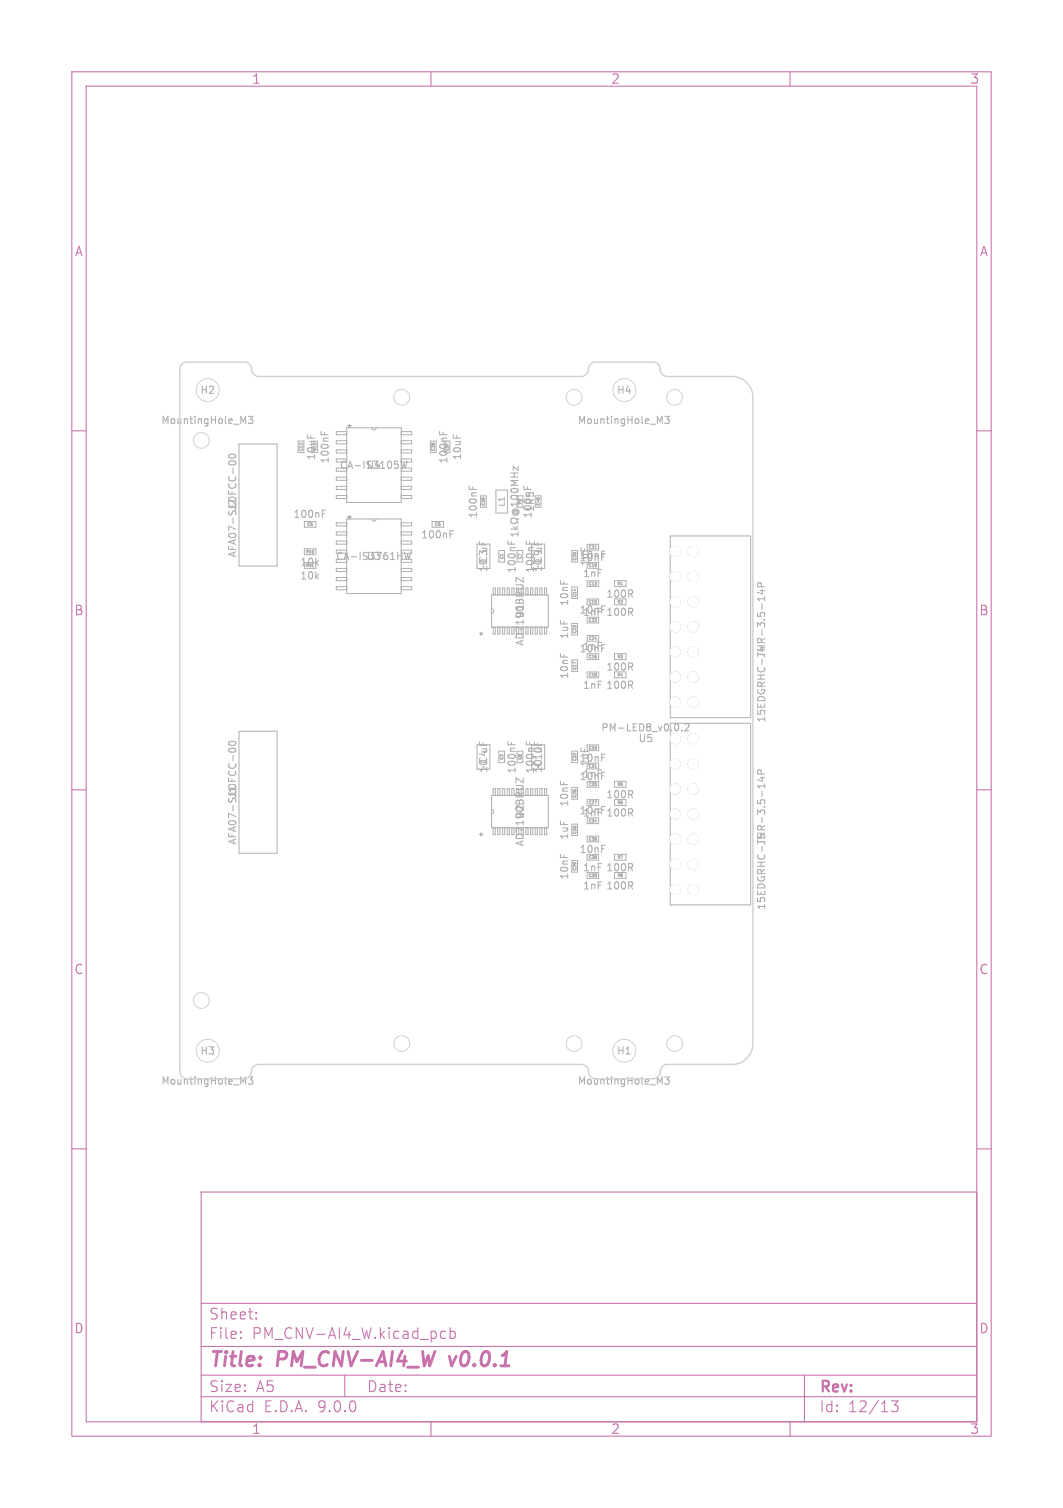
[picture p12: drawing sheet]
<svg xmlns="http://www.w3.org/2000/svg" width="148mm" height="210mm" viewBox="0 0 148 210" stroke-linecap="round" stroke-linejoin="round" font-family="sans-serif">
<defs><g id="words">
<g font-size="2.8" fill="#c872ab">
<text x="29" y="190.9">Title:</text>
<text x="38.7" y="190.9">PM_CNV-AI4_W</text>
<text x="63.5" y="190.9">v0.0.1</text>
</g>
<g font-size="2.1" fill="#c872ab">
<text x="29" y="184">Sheet:</text>
<text x="29" y="186.7">File:</text>
<text x="35.1" y="186.7">PM_CNV-AI4_W.kicad_pcb</text>
<text x="29" y="196.9">KiCad</text>
<text x="29" y="194.1">Size:</text>
<text x="35.7" y="194.1">A5</text>
<text x="36.7" y="196.9">E.D.A.</text>
<text x="44.3" y="196.9">9.0.0</text>
<text x="51" y="194.1">Date:</text>
<text x="114" y="194.3">Rev:</text>
<text x="114" y="196.9">Id:</text>
<text x="118.1" y="196.9">12/13</text>
</g>
<g font-size="1.8" fill="#c872ab">
<text x="35" y="11.9">1</text>
<text x="85" y="11.9">2</text>
<text x="135" y="11.9">3</text>
<text x="10.3" y="35.9">A</text>
<text x="136.4" y="35.9">A</text>
<text x="10.3" y="85.9">B</text>
<text x="136.3" y="85.9">B</text>
<text x="10.3" y="135.9">C</text>
<text x="136.3" y="135.9">C</text>
<text x="10.3" y="185.9">D</text>
<text x="136.3" y="185.9">D</text>
<text x="35" y="199.9">1</text>
<text x="85" y="199.9">2</text>
<text x="135" y="199.9">3</text>
</g>
<g font-size="1.4" fill="#afafaf">
<text x="22.4" y="59.3">MountingHole_M3</text>
<text x="27.8" y="55.1">H2</text>
<text x="80.4" y="59.3">MountingHole_M3</text>
<text x="85.8" y="55.1">H4</text>
<text x="44.1" y="64.2" transform="rotate(-90 44.1 64.2)">10uF</text>
<text x="46" y="64.7" transform="rotate(-90 46 64.7)">100nF</text>
<text x="47.2" y="65.5">CA-IS3105W</text>
<text x="48.1" y="60.4">*</text>
<text x="50.9" y="65.5">U4</text>
<text x="62.5" y="64.7" transform="rotate(-90 62.5 64.7)">100nF</text>
<text x="64.4" y="64.2" transform="rotate(-90 64.4 64.2)">10uF</text>
<text x="33.1" y="71.3" transform="rotate(-90 33.1 71.3)">J2</text>
<text x="74.5" y="71.4" transform="rotate(-90 74.5 71.4)">1R5</text>
<text x="33.1" y="77.7" transform="rotate(-90 33.1 77.7)">AFA07-S10FCC-00</text>
<text x="40.7" y="72.3">100nF</text>
<text x="48.1" y="73.1">*</text>
<text x="58.5" y="75.2">100nF</text>
<text x="66.6" y="72.3" transform="rotate(-90 66.6 72.3)">100nF</text>
<text x="74.2" y="72.3" transform="rotate(-90 74.2 72.3)">100nF</text>
<text x="41.7" y="79">10k</text>
<text x="41.7" y="80.9">10k</text>
<text x="46.7" y="78.2">CA-IS3761HW</text>
<text x="50.9" y="78.2">U3</text>
<text x="68" y="79.8" transform="rotate(-90 68 79.8)">10C3uF</text>
<text x="72" y="79.9" transform="rotate(-90 72 79.9)">100nF</text>
<text x="74.5" y="79.9" transform="rotate(-90 74.5 79.9)">100nF</text>
<text x="75.7" y="79.8" transform="rotate(-90 75.7 79.8)">10C9uF</text>
<text x="80.6" y="78">10nF</text>
<text x="81.1" y="80.6">1nF</text>
<text x="82.2" y="79" transform="rotate(-90 82.2 79)">1uF</text>
<text x="84.3" y="83.4">100R</text>
<text x="68" y="88.8" transform="rotate(-90 68 88.8)">*</text>
<text x="73.1" y="86.2" transform="rotate(-90 73.1 86.2)">U1</text>
<text x="79.3" y="89.1" transform="rotate(-90 79.3 89.1)">1uF</text>
<text x="79.3" y="84.5" transform="rotate(-90 79.3 84.5)">10nF</text>
<text x="80.6" y="85.7">10nF 100R</text>
<text x="81.1" y="86">1nF</text>
<text x="73.1" y="90" transform="rotate(-90 73.1 90)">AD7190BRUZ</text>
<text x="79.3" y="94.7" transform="rotate(-90 79.3 94.7)">10nF</text>
<text x="81.1" y="90.7">1nF</text>
<text x="84.3" y="93.6">100R</text>
<text x="106.7" y="91.8" transform="rotate(-90 106.7 91.8)">J4</text>
<text x="81.1" y="96.1">1nF 100R</text>
<text x="106.7" y="100.7" transform="rotate(-90 106.7 100.7)">15EDGRHC-THR-3.5-14P</text>
<text x="68" y="107.7" transform="rotate(-90 68 107.7)">10C4uF</text>
<text x="72" y="107.8" transform="rotate(-90 72 107.8)">100nF</text>
<text x="74.5" y="107.8" transform="rotate(-90 74.5 107.8)">100nF</text>
<text x="75.7" y="107.7" transform="rotate(-90 75.7 107.7)">10</text>
<text x="75.7" y="107" transform="rotate(-90 75.7 107)">C10uF</text>
<text x="80.6" y="106.3">10nF</text>
<text x="82.2" y="106.9" transform="rotate(-90 82.2 106.9)">1uF</text>
<text x="83.6" y="102.1">PM-LED8_v0.0.2</text>
<text x="88.8" y="103.6">U5</text>
<text x="33.1" y="111.3" transform="rotate(-90 33.1 111.3)">J1</text>
<text x="79.3" y="112.4" transform="rotate(-90 79.3 112.4)">10nF</text>
<text x="80.6" y="113.6">10nF 100R</text>
<text x="81.1" y="108.5">1nF</text>
<text x="81.1" y="113.9">1nF</text>
<text x="84.3" y="111.4">100R</text>
<text x="33.1" y="117.7" transform="rotate(-90 33.1 117.7)">AFA07-S10FCC-00</text>
<text x="68" y="116.7" transform="rotate(-90 68 116.7)">*</text>
<text x="73.1" y="118" transform="rotate(-90 73.1 118)">AD7190BRUZ</text>
<text x="73.1" y="114.2" transform="rotate(-90 73.1 114.2)">U2</text>
<text x="79.3" y="117.1" transform="rotate(-90 79.3 117.1)">1uF</text>
<text x="80.6" y="119">10nF</text>
<text x="106.7" y="117.9" transform="rotate(-90 106.7 117.9)">J5</text>
<text x="79.3" y="122.6" transform="rotate(-90 79.3 122.6)">10nF</text>
<text x="81.1" y="121.5">1nF 100R</text>
<text x="81.1" y="124.1">1nF 100R</text>
<text x="106.7" y="126.8" transform="rotate(-90 106.7 126.8)">15EDGRHC-THR-3.5-14P</text>
<text x="27.8" y="147.1">H3</text>
<text x="85.8" y="147.1">H1</text>
<text x="22.4" y="151.3">MountingHole_M3</text>
<text x="80.4" y="151.3">MountingHole_M3</text>
</g>
<text font-size="1.1" fill="#afafaf" x="70.4" y="70.7" transform="rotate(-90 70.4 70.7)">L1</text>
<g font-size=".6" fill="#afafaf">
<text x="42.2" y="62.9" transform="rotate(-90 42.2 62.9)">C12</text>
<text x="44.1" y="62.9" transform="rotate(-90 44.1 62.9)">C11</text>
<text x="60.6" y="62.9" transform="rotate(-90 60.6 62.9)">C38</text>
<text x="62.5" y="62.9" transform="rotate(-90 62.5 62.9)">C37</text>
<text x="67.6" y="70.5" transform="rotate(-90 67.6 70.5)">C39</text>
<text x="72.7" y="70.3" transform="rotate(-90 72.7 70.3)">R9</text>
<text x="75.2" y="70.5" transform="rotate(-90 75.2 70.5)">C40</text>
<text x="42.5" y="77.1">R10</text>
<text x="42.7" y="73.3">C5</text>
<text x="60.5" y="73.3">C6</text>
<text x="70.1" y="77.9" transform="rotate(-90 70.1 77.9)">C1</text>
<text x="72.7" y="77.9" transform="rotate(-90 72.7 77.9)">C7</text>
<text x="81.9" y="76.5">C21</text>
<text x="42.5" y="79">R11</text>
<text x="80.3" y="83.2" transform="rotate(-90 80.3 83.2)">C14</text>
<text x="80.3" y="78.1" transform="rotate(-90 80.3 78.1)">C20</text>
<text x="81.9" y="81.6">C13</text>
<text x="81.9" y="79">C19</text>
<text x="85.9" y="81.6">R1</text>
<text x="80.3" y="88.3" transform="rotate(-90 80.3 88.3)">C23</text>
<text x="81.9" y="84.1">C15</text>
<text x="81.9" y="86.7">C22</text>
<text x="81.9" y="89.2">C24</text>
<text x="85.9" y="84.1">R2</text>
<text x="80.3" y="93.3" transform="rotate(-90 80.3 93.3)">C17</text>
<text x="81.9" y="91.7">C16</text>
<text x="81.9" y="94.3">C18</text>
<text x="85.9" y="94.3">R4</text>
<text x="85.9" y="91.7">R3</text>
<text x="70.1" y="105.9" transform="rotate(-90 70.1 105.9)">C2</text>
<text x="72.7" y="105.9" transform="rotate(-90 72.7 105.9)">C8</text>
<text x="80.3" y="106" transform="rotate(-90 80.3 106)">C32</text>
<text x="81.9" y="104.4">C33</text>
<text x="81.9" y="107">C31</text>
<text x="80.3" y="111.1" transform="rotate(-90 80.3 111.1)">C26</text>
<text x="81.9" y="109.5">C25</text>
<text x="81.9" y="112.1">C27</text>
<text x="85.9" y="112.1">R6</text>
<text x="85.9" y="109.5">R5</text>
<text x="80.3" y="116.2" transform="rotate(-90 80.3 116.2)">C35</text>
<text x="81.9" y="117.1">C36</text>
<text x="81.9" y="114.6">C34</text>
<text x="81.9" y="119.7">C28</text>
<text x="85.9" y="119.7">R7</text>
<text x="80.3" y="121.3" transform="rotate(-90 80.3 121.3)">C29</text>
<text x="81.9" y="122.2">C30</text>
<text x="85.9" y="122.2">R8</text>
</g>
</g></defs>
<g fill="none" stroke="#c872ab" stroke-width=".15">
<path d="M10 10h128v190h-128zM12 12h124v186h-124zM60 10v2M110 10v2M10 60h2M136 60h2M10 110h2M136 110h2M10 160h2M28 166h108v32h-108zM136 160h2M28 194.5h108"/>
<path d="M28 191.5h108M28 187.5h108M28 181.5h108M33.5 186.3h.1l-.1 .1M33.5 186.3v.1M33.5 185.5v.1M33.5 185.5h.1l-.1 .1M35.7 183.6v.1M35.7 183.6h-.1l.1 .1M35.7 182.8v.1M35.7 182.8h-.1l.1 .1M48 191.5v3"/>
<path d="M60 198v2M61.4 186.3l.2 .1 .4-.1M62 185.5l-.4-.1-.2 .1M62.7 185.5l.4-.1 .3 .3v.4l-.2 .2-.1 .1-.4-.1M62.7 184.9v1.5M110 198v2M112 191.5v6.5M124.1 195.1h.9l-.5 .6a.41 .41 0 0 1 .5 .3v.3l-.1 .2-.6 .1-.2-.1"/>
</g>
<path d="M62.6 188.9l.3 1.3" fill="none" stroke="#c872ab" stroke-width=".4"/>
<g fill="none" stroke="#afafaf" stroke-width=".15">
<path d="M33.9 58.7l.3-.7v1M34.6 58h.6l-.3 .4 .2 .1v.4l-.1 .1-.4-.1M91.9 58.7l.3-.7v1M92.6 58h.6l-.3 .4 .2 .1v.4l-.1 .1-.4-.1M31.9 63.4a.59 .59 0 0 1 .9 .2 .57 .57 0 0 1-1-.1zM31.9 64.3a.59 .59 0 0 1 .9 .2 .57 .57 0 0 1-1-.1zM32.4 65.2v.7M42.8 60.5v.5M44.7 60.1v.4M44.9 71.5h.3M44.9 71h.4M45.2 60.2v.3"/>
<path d="M55.8 64.2l.2 1 .2-.7 .2 .7 .3-1M56.3 76.9l.3 1 .2-.7 .2 .7 .2-1M61.2 60.1v.4M61.7 60.2v.3M62.7 74.4h.3M62.7 73.9h.4M63.1 60.5v.5M65.3 67.7v.5M65.8 67.8v.4M70.7 75.3v.5M71.1 73.7h1M71.1 66.4h1"/>
<path d="M71.1 65.9h1M71.2 68.2a.59 .59 0 0 1 .9 .2 .57 .57 0 0 1-1-.1zM71.2 69.1a.59 .59 0 0 1 .9 .2 .57 .57 0 0 1-1-.1zM71.2 75.4v.4M71.5 73.3l.3 .4M71.6 71.1h.3M71.6 65.9v.5M71.6 71.1a.24 .24 0 0 0 0 .4 .24 .24 0 0 0 .4 0 .24 .24 0 0 0-.1-.4M72.1 65v.5l-.6-.5v.5M72.1 69.9v.6M72.1 72.2v.2h-.2a.43 .43 0 0 0-.5-.2 .43 .43 0 0 0-.2 .6 .46 .46 0 0 0 .7-.1h.2v.2M72.1 74.1v.6"/>
<path d="M72.1 74.4h-1l.3 .3M72.1 73.3l-.4 .3M72.1 71a.47 .47 0 0 1 0 .7 .47 .47 0 0 1-.7-.1 .47 .47 0 0 1 .2-.7h.3v.2M72.1 70.2h-1l.3 .3M72.1 66.9h-1l.7 .4-.7 .3h1M73 67.7v.5M73.3 75.3v.5M73.4 67.8v.4M73.8 75.4v.4M83.8 76.8h.4M83.8 77.1h.4M72.8 80.4v.7l-1-.7v.7"/>
<path d="M78 80.9v.4M78 91v.5M83.8 90.3h.3M83.8 89.8h.4M87.8 95.4l.3 .5M87.8 82.7l.3 .5M87.8 85.2l.3 .5M87.8 92.8l.3 .5M88.1 95v.3M88.1 82.3v.3M88.1 84.8v.3M88.1 92.4v.4"/>
<path d="M105.8 82.2h.7M106 81.7v-.5l-.2-.1-.2 .1-.1 .5h1M106.1 82.1v.6l-.7-.2M106.5 83.1v.6M106.5 83.4h-1l.3 .3M31.9 103.4a.59 .59 0 0 1 .9 .2 .57 .57 0 0 1-1-.1zM31.9 104.3a.54 .54 0 0 1 .9 .2 .57 .57 0 0 1-1-.1zM32.4 105.2v.7M70.7 103.2v.5M71.2 103.4v.3M72.8 108.3v.7l-1-.7v.7M73.3 103.2v.5"/>
<path d="M73.8 103.4v.3M78 108.8v.5M78 119v.4M83.8 105h.4M83.8 117.7h.4M83.8 108h.3M83.8 107.6h.4M87.8 113.2l.3 .4M87.8 110.6l.3 .5M88.1 110.2v.3M88.1 112.7v.4M94.9 101.7v.1"/>
<path d="M95.4 100.9l.3-.1 .2 .3-.6 .7h.6M105.8 108.3h.7M106 107.8v-.5l-.2-.1-.2 .1-.1 .5h1M106.1 108.2v.6l-.7-.2M106.5 109.2v.6M106.5 109.5h-1l.3 .3M87.8 123.3l.3 .5M87.8 120.8l.3 .5M88.1 120.4v.3M88.1 122.9v.3M33.9 150.7l.3-.7v1M34.6 150h.6l-.3 .4 .2 .1v.4l-.1 .1-.4-.1"/>
<path d="M91.9 150.7l.3-.7v1M92.6 150h.6l-.3 .4 .2 .1v.4l-.1 .1-.4-.1"/>
</g>
<g fill="none" stroke="#afafaf" stroke-width=".14">
<path d="M48.3 59.6h7.6v10.4h-7.6zM51.8 59.6l.1 .2 .2 .1 .2-.1 .1-.2M33.3 61.8h5.3v17h-5.3zM41.5 61.4h.8v1.6h-.8zM42.4 76.4h1.6v.8h-1.6zM42.4 72.6v.8h1.6v-.8M48.3 79.2h-1.5v.4h1.5M48.3 75.3h-1.5v.5h1.5M48.3 61.4h-1.5v.4h1.5M48.3 60.1h-1.5v.4h1.5M48.3 62.6h-1.5v.5h1.5M48.3 63.9h-1.5v.5"/>
<path d="M48.3 66.5h-1.5v.4h1.5M48.3 67.7h-1.5v.5h1.5M48.3 69h-1.5v.4h1.5M48.3 72.8h-1.5v.4h1.5M48.3 74.1h-1.5v.4h1.5M48.3 76.6h-1.5v.5M48.3 72.3h7.6v10.4h-7.6zM51.8 72.3l.1 .2 .2 .1 .2-.1 .1-.2M55.9 79.2h1.4v.4h-1.4M55.9 75.3h1.4v.5h-1.4M55.9 61.4h1.4v.4h-1.4M55.9 72.8h1.4v.4h-1.4"/>
<path d="M55.9 74.1h1.4v.4h-1.4M55.9 76.6h1.4v.5h-1.4M55.9 77.9h1.4v.4h-1.4M55.9 60.1h1.4v.4h-1.4M55.9 62.6h1.4v.5h-1.4M55.9 63.9h1.4v.5h-1.4M55.9 65.2h1.4v.4h-1.4M55.9 66.5h1.4v.4h-1.4M55.9 67.7h1.4v.5h-1.4M55.9 69h1.4v.4h-1.4M59.9 61.4h.8v1.6h-.8zM60.2 72.6h1.6v.8h-1.6z"/>
<path d="M66.4 75.8h1.8v3.4h-1.8zM66.9 69.1h.8v1.6h-.8M69 68.3h1.6v3.2h-1.6zM69.4 76.7h.8v1.6h-.8zM72 76.7h.8v1.6h-.8M72.8 69.1h-.8v1.6h.8M74 75.8h1.8v3.4h-1.8zM74.5 69.1h.8v1.6h-.8M80.4 76.7h-.8v1.6h.8M81.7 76.6v-.8h1.6v.8M82.8 76.4h.3M83.3 78.3v.8"/>
<path d="M93.3 74.6h11.2v25.3h-11.2zM48.3 81.7h-1.5v.4h1.5M48.3 80.4h-1.5v.5h1.5M55.9 81.7h1.4v.4h-1.4M55.9 80.4h1.4v.5h-1.4M68.4 84.8l.3 .1v.2v.2l-.3 .1M68.4 82.8h7.9v4.5h-7.9zM68.7 82.8v-.9h.3v.9M68.7 87.3v1h.3v-1M69.3 87.3v1h.3v-1M69.3 82.8v-.9h.3v.9M70 87.3v1h.3v-1"/>
<path d="M70 82.8v-.9h.3v.9M70.6 82.8v-.9h.3v.9M70.6 87.3v1h.3v-1M71.3 87.3v1h.3v-1M71.3 82.8v-.9h.3v.9M73.9 82.8v-.9h.3v.9M73.9 87.3v1h.3v-1M74.5 87.3v1h.3v-1M74.5 82.8v-.9h.3v.9M75.2 82.8v-.9h.3v.9M75.2 87.3v1h.3v-1M75.8 82.8v-.9h.3v.9"/>
<path d="M75.8 87.3v1h.3v-1M79.6 81.8h.8v1.6h-.8M79.6 86.8h.8v1.6h-.8M79.6 91.9h.8v1.6h-.8M81.7 80.9v.8h1.6v-.8M81.7 84.2v-.8h1.6v.8M81.7 86v.8h1.6v-.8M81.7 89.3v-.8h1.6v.8M81.7 91v.8h1.6v-.8M81.7 93.6h1.6v.8h-1.6zM85.6 80.9h1.6v.8h-1.6zM85.6 83.4v.8"/>
<path d="M85.6 91h1.6v.9h-1.6zM85.6 93.6v.8h1.6v-.8M87.2 83.4v.8M33.3 101.8h5.3v17h-5.3zM66.4 103.7h1.8v3.4h-1.8zM68.4 112.7l.3 .1v.2v.2l-.3 .1M68.4 110.8h7.9v4.5h-7.9zM68.7 110.8v-1h.3v1M68.7 115.3v.9h.3v-.9M69.3 115.3v.9h.3v-.9M69.3 110.8v-1h.3v1M69.4 104.6h.8v1.6h-.8z"/>
<path d="M70 115.3v.9h.3v-.9M70 110.8v-1h.3v1M70.6 115.3v.9h.3v-.9M70.6 110.8v-1h.3v1M71.3 115.3v.9h.3v-.9M71.3 110.8v-1h.3v1M72 104.6h.8v1.6h-.8M73.9 115.3v.9h.3v-.9M73.9 110.8v-1h.3v1M74 103.7h1.8v3.4h-1.8zM74.5 115.3v.9h.3v-.9M74.5 110.8v-1h.3v1"/>
<path d="M75.2 115.3v.9h.3v-.9M75.2 110.8v-1h.3v1M75.8 115.3v.9h.3v-.9M75.8 110.8v-1h.3v1M79.6 119.9h.8v1.6h-.8M79.6 104.6h.8v1.6h-.8zM79.6 109.7h.8v1.6h-.8M79.6 114.8h.8v1.6h-.8M81.7 103.7h1.6v.8h-1.6zM81.7 108.8v.8h1.6v-.8M81.7 112.2v-.8h1.6v.8M81.7 113.9v.8h1.6v-.8"/>
<path d="M81.7 116.4h1.6v.8h-1.6zM81.7 119v.8h1.6v-.8M82.8 106.9h.3M83.3 106.3v.8M85.6 108.8h1.6v.8h-1.6zM85.6 111.3v.9M85.6 119h1.6v.8h-1.6zM87.2 111.3v.9M93.3 100.7h11.2v25.3h-11.2zM81.7 121.5v.8h1.6v-.8M85.6 121.5v.8h1.6v-.8"/>
</g>
<g fill="#afafaf" stroke="#afafaf" stroke-width=".14">
<circle cx="94" cy="97.8" r=".7"/>
<circle cx="94" cy="94.3" r=".7"/>
<circle cx="94" cy="90.8" r=".7"/>
<circle cx="94" cy="87.3" r=".7"/>
<circle cx="94" cy="83.8" r=".7"/>
<circle cx="94" cy="80.3" r=".7"/>
<circle cx="94" cy="76.8" r=".7"/>
<circle cx="96.5" cy="97.8" r=".7"/>
<circle cx="96.5" cy="94.3" r=".7"/>
<circle cx="96.5" cy="90.8" r=".7"/>
<circle cx="96.5" cy="87.3" r=".7"/>
<circle cx="96.5" cy="83.8" r=".7"/>
<circle cx="96.5" cy="80.3" r=".7"/>
<circle cx="96.5" cy="76.8" r=".7"/>
<circle cx="94" cy="123.9" r=".7"/>
<circle cx="94" cy="120.4" r=".7"/>
<circle cx="94" cy="116.9" r=".7"/>
<circle cx="94" cy="113.4" r=".7"/>
<circle cx="94" cy="109.9" r=".7"/>
<circle cx="94" cy="106.4" r=".7"/>
<circle cx="94" cy="102.9" r=".7"/>
<circle cx="96.5" cy="123.9" r=".7"/>
<circle cx="96.5" cy="120.4" r=".7"/>
<circle cx="96.5" cy="116.9" r=".7"/>
<circle cx="96.5" cy="113.4" r=".7"/>
<circle cx="96.5" cy="109.9" r=".7"/>
<circle cx="96.5" cy="106.4" r=".7"/>
<circle cx="96.5" cy="102.9" r=".7"/>
</g>
<path d="M25.3 50.7l.3-.2 .4-.1h8a1.09 1.09 0 0 1 1.1 1.3l.4 .5 .5 .2h44.9a1.09 1.09 0 0 0 1.1-1.2l.3-.5 .5-.3h8.1a1.09 1.09 0 0 1 1.1 1.3l.3 .5 .5 .2h9.1a2.9 2.9 0 0 1 2.9 2.9v90a2.9 2.9 0 0 1-2.9 2.9h-9a1.09 1.09 0 0 0-1 1.3l-.3 .5-.6 .2h-8.1a1.09 1.09 0 0 1-1-1.2l-.3-.5-.7-.3h-44.9a1.09 1.09 0 0 0-1 1.3l-.3 .5-.6 .2h-8.1a1 1 0 0 1-1-1v-97.8l.1-.4z" fill="none" stroke="#d0d2cd" stroke-width=".2"/>
<g fill="none" stroke="#d0d2cd" stroke-width=".14">
<circle cx="28.9" cy="54.3" r="1.6"/>
<circle cx="55.9" cy="55.3" r="1.1"/>
<circle cx="79.9" cy="55.3" r="1.1"/>
<circle cx="86.9" cy="54.3" r="1.6"/>
<circle cx="93.9" cy="55.3" r="1.1"/>
<circle cx="28" cy="61.3" r="1.1"/>
<circle cx="28" cy="139.3" r="1.1"/>
<circle cx="28.9" cy="146.3" r="1.6"/>
<circle cx="55.9" cy="145.3" r="1.1"/>
<circle cx="79.9" cy="145.3" r="1.1"/>
<circle cx="86.9" cy="146.3" r="1.6"/>
<circle cx="93.9" cy="145.3" r="1.1"/>
</g>
<g fill="#d0d2cd" stroke="#d0d2cd" stroke-width=".14">
<circle cx="94" cy="97.8" r=".7"/>
<circle cx="94" cy="94.3" r=".7"/>
<circle cx="94" cy="90.8" r=".7"/>
<circle cx="94" cy="87.3" r=".7"/>
<circle cx="94" cy="83.8" r=".7"/>
<circle cx="94" cy="80.3" r=".7"/>
<circle cx="94" cy="76.8" r=".7"/>
<circle cx="96.5" cy="97.8" r=".7"/>
<circle cx="96.5" cy="94.3" r=".7"/>
<circle cx="96.5" cy="90.8" r=".7"/>
<circle cx="96.5" cy="87.3" r=".7"/>
<circle cx="96.5" cy="83.8" r=".7"/>
<circle cx="96.5" cy="80.3" r=".7"/>
<circle cx="96.5" cy="76.8" r=".7"/>
<circle cx="94" cy="123.9" r=".7"/>
<circle cx="94" cy="120.4" r=".7"/>
<circle cx="94" cy="116.9" r=".7"/>
<circle cx="94" cy="113.4" r=".7"/>
<circle cx="94" cy="109.9" r=".7"/>
<circle cx="94" cy="106.4" r=".7"/>
<circle cx="94" cy="102.9" r=".7"/>
<circle cx="96.5" cy="123.9" r=".7"/>
<circle cx="96.5" cy="120.4" r=".7"/>
<circle cx="96.5" cy="116.9" r=".7"/>
<circle cx="96.5" cy="113.4" r=".7"/>
<circle cx="96.5" cy="109.9" r=".7"/>
<circle cx="96.5" cy="106.4" r=".7"/>
<circle cx="96.5" cy="102.9" r=".7"/>
</g>
<g fill="#fff" stroke="#fff" stroke-width=".14">
<circle cx="94" cy="97.8" r=".7"/>
<circle cx="94" cy="94.3" r=".7"/>
<circle cx="94" cy="90.8" r=".7"/>
<circle cx="94" cy="87.3" r=".7"/>
<circle cx="94" cy="83.8" r=".7"/>
<circle cx="94" cy="80.3" r=".7"/>
<circle cx="94" cy="76.8" r=".7"/>
<circle cx="96.5" cy="97.8" r=".7"/>
<circle cx="96.5" cy="94.3" r=".7"/>
<circle cx="96.5" cy="90.8" r=".7"/>
<circle cx="96.5" cy="87.3" r=".7"/>
<circle cx="96.5" cy="83.8" r=".7"/>
<circle cx="96.5" cy="80.3" r=".7"/>
<circle cx="96.5" cy="76.8" r=".7"/>
<circle cx="94" cy="123.9" r=".7"/>
<circle cx="94" cy="120.4" r=".7"/>
<circle cx="94" cy="116.9" r=".7"/>
<circle cx="94" cy="113.4" r=".7"/>
<circle cx="94" cy="109.9" r=".7"/>
<circle cx="94" cy="106.4" r=".7"/>
<circle cx="94" cy="102.9" r=".7"/>
<circle cx="96.5" cy="123.9" r=".7"/>
<circle cx="96.5" cy="120.4" r=".7"/>
<circle cx="96.5" cy="116.9" r=".7"/>
<circle cx="96.5" cy="113.4" r=".7"/>
<circle cx="96.5" cy="109.9" r=".7"/>
<circle cx="96.5" cy="106.4" r=".7"/>
<circle cx="96.5" cy="102.9" r=".7"/>
</g>
<use href="#words"/>
</svg>
